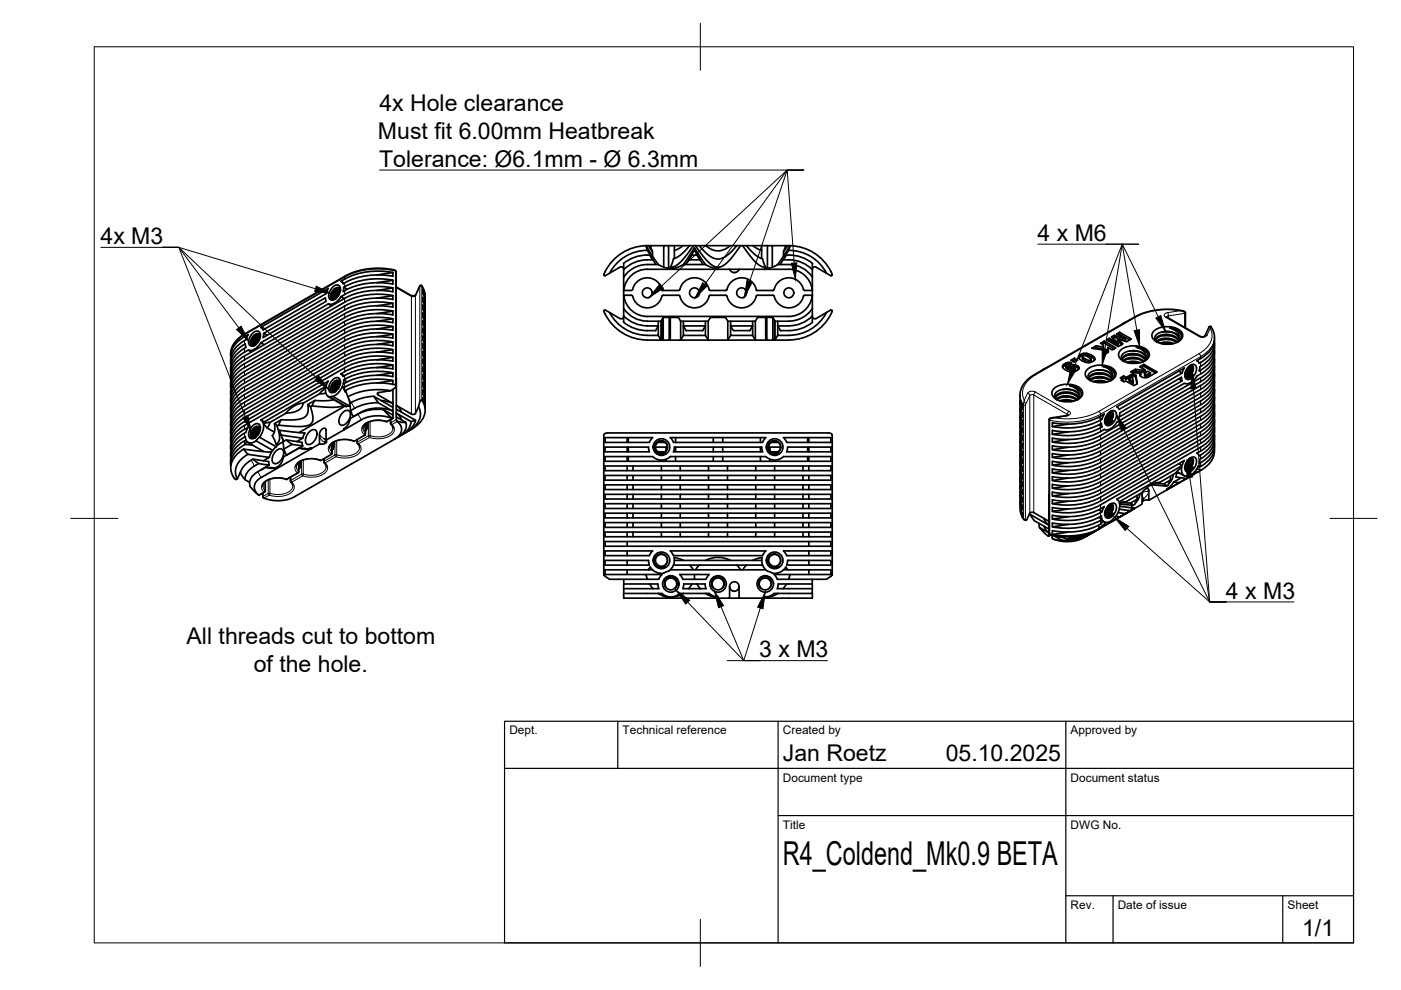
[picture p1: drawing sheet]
<svg xmlns="http://www.w3.org/2000/svg" width="297mm" height="210mm" viewBox="0 0 297 210" stroke-linecap="round" stroke-linejoin="round" font-family="sans-serif">
<defs><g id="words">
<text font-size="7" x="166" y="183.4">R4_Coldend_Mk0.9 BETA</text>
<g font-size="4.9">
<text x="80.4" y="23.5">4x Hole clearance</text>
<text x="80.1" y="29.4">Must fit 6.00mm Heatbreak</text>
<text x="80.4" y="35.3">Tolerance: Ø6.1mm - Ø 6.3mm</text>
<text x="21.3" y="51.7">4x M3</text>
<text x="220" y="51.1">4 x M6</text>
<text x="259.9" y="126.9">4 x M3</text>
<text x="39.6" y="136.5">All threads cut to bottom</text>
<text x="53.8" y="142.4">of the hole.</text>
<text x="161" y="139.4">3 x M3</text>
<text x="166" y="161.4">Jan Roetz</text>
<text x="200.5" y="161.4">05.10.2025</text>
<text x="276.1" y="198.6">1/1</text>
</g>
<g font-size="2.5">
<text x="108" y="155.7">Dept.</text>
<text x="132" y="155.7">Technical reference</text>
<text x="166" y="155.7">Created by</text>
<text x="227" y="155.7">Approved by</text>
<text x="166" y="165.7">Document type</text>
<text x="227" y="165.7">Document status</text>
<text x="166" y="175.7">Title</text>
<text x="227" y="175.7">DWG No.</text>
<text x="227" y="192.7">Rev.</text>
<text x="237" y="192.7">Date of issue</text>
<text x="273" y="192.7">Sheet</text>
</g>
</g></defs>
<!-- layer: Visible -->
<g fill="none" stroke="#000" stroke-width=".36">
<path d="M72.3 59.7l.7 .3M79.9 59.9l3.4-.5v.8M79.9 58.3l3.4-.5v.8M83.3 59.4a15.6 15.6 0 0 0-10.4 1.5l.7 .4M83.3 57.8a15.5 15.5 0 0 0-11 1.8l.4 .6a15.2 15.2 0 0 1 10.6-1.6M131.5 56.6h.5l.2 .5M132.2 55.9v2.9M132.2 58.8v2.8M137 52.1a9.7 9.7 0 0 0-9 6.2l.3 .2 3.2-1.9M137 52.1a.94 .94 0 0 1 .9 .7l.4 .6v.9M137 52.1l.3 1M137 52.1l2.6 4"/>
<path d="M137.2 54.1h.6M137.2 54.1a8 8 0 0 0-5 1.7M137.5 52.1h.4M137.7 54.1l.8 1-1.2-2a9 9 0 0 0-8 4.8M139 56.1l-.5-1a7.5 7.5 0 0 0-6.3 2.1M139.6 56.1a4.6 4.6 0 0 0 5.3 0M139.6 56.1a9 9 0 0 0-5.2 .7 6 6 0 0 0-2.2 2M140.7 56.7v-4.6h1.1v4.8M140.7 52.1h-2.8l.4 1.3M141.8 52.1h4.4M142.1 56.7l.8-.2 1.3-.8 1.3-1.5 1.5-2.1h.4l1.5 2.1 1.5 1.6 .8 .6 .8 .3 1.1-.2 .9-.7 1.5-1.6 1.5-2.1h.5l1.4 2.1 1.4 1.5 1.2 .8 .8 .2M143 52.1v1"/>
<path d="M144.8 52.1l-.7 .5-1.1 .5v1.7M146 55.1l-.6 1M146 55.1h2.5M146.2 52.1l-1.3 1.5-1.2 .9a1.28 1.28 0 0 0-1.1 1.2l-.5 1.2M146.2 52.1h.8M146.7 54.1h1M146.7 54.1l-.7 1M147.2 53.1l-1.2 2M147.2 53.1h.1M147.2 53v.1M147.2 52.5l2.4 3.6h-4.7zM147.2 52.5v.5"/>
<path d="M147.2 53l.1 .1M147.3 53.1l1.2 2M147.4 52.1h.9M147.8 54.1l.7 1M148.3 52.1h7.9M148.3 52.1l2 2 .8 .5 .9 .3 1-.1 .9-.5 .9-.6 1.4-1.6M148.5 55.1l.6 1M149.6 56.1l1.3 .6 1.3 .2v.2M149.6 52.1l1.2 .8 1.1 .3 1.6-.3 1.3-.8M152.2 57.1h-15a5.3 5.3 0 0 0-5 4.3M152.2 57.1h10M154.7 57.1a1.01 1.01 0 0 0 .9 .7"/>
<path d="M155.6 57.8h.1M156.2 52.1h.8M156.7 57.1a1.01 1.01 0 0 1-.9 .7M157.5 52.1h.8M158.3 52.1l1.3 1.5 1.2 .9a1.28 1.28 0 0 1 1.1 1.2l.4 1.2M158.3 52.1h3.2M159.6 52.1l.8 .5 1.1 .5M161.5 52.1h1.2M161.5 52.1v2.7M162.2 57.1h5a5 5 0 0 1 5 4.2M162.2 56.9v.2M163.7 56.7v-4.6h-1v4.8"/>
<path d="M163.7 52.1h3.3M164.9 56.1a9.1 9.1 0 0 1 5.2 .7 6 6 0 0 1 2.1 2M164.9 56.1l-1.3 .6-1.4 .2M165.4 56.1l.6-1a7.5 7.5 0 0 1 6.2 2.1M166.6 52.1l-.5 1.3M166.7 54.1h.5M167.2 53.1l-1.2 2 .7-1M167.2 54.1a8 8 0 0 1 5.1 1.7M167.2 53.1a9 9 0 0 1 8 4.8M167.5 52.1l-2.6 4M167.5 52.1l-.3 1M167.5 52.1a10 10 0 0 1 8.9 6"/>
<path d="M167.5 52.1a.95 .95 0 0 0-1 .7l-.4 .6v.9M172.2 55.9v5.7M173 56.6l3.1 1.9 .3-.2v-.2M173 56.6h-.5l-.2 .5M48.9 75.5l.1-1.1 .3-1.1 .7-1 1.3-1.1 22.1-12.8 2-.8 1.9-.5 2.4-.2 3.3 .2 .7 .2 .3 .2v24.4M48.9 76.3v.8M48.9 77.9v.9M48.9 79.6v.8M48.9 75.9a4.7 4.7 0 0 1 2.9-4.5l.8-.5-.5 1.1a5.4 5.4 0 0 0-3.2 4.3M51.8 73l.2-.1 .1 .8a5.4 5.4 0 0 0-3.2 4.2M51.8 73a4.8 4.8 0 0 0-2.9 4.5M51.8 77.9a4.8 4.8 0 0 0-2.9 4.5"/>
<path d="M53.3 74.6l-.7-.4a5.4 5.4 0 0 0-3.7 5M53.6 70.7a.92 .92 0 0 1 1.6 0 2.29 2.29 0 0 1-2 2.7 1.53 1.53 0 0 1 0-2.3zM53.6 73.1l.5 .1M53.6 73.1l-.1-.7 .3-.8 .7-.6h.6l-.7 .2-.6 .6-.2 .7 .1 .6M53.6 73.1h.6M54 71l-.6 .7-.3 1M54 71.6l-.3 .6M54.3 71.8l-.3 .5M54.7 72l-.3 .6M54.9 72.2l-.2 .4M55.1 71.6l-.6 .6-.2 .8M55.2 71.5l-.8 .7-.2 .9"/>
<path d="M55.2 71.2l-.6 .2-.5 .5-.3 .7 .1 .6M55.2 71.3l-.3-.5h-.5l-.6 .3-.4 .6-.3 .7 .1 .6 .3 .3 .5-.1M55.2 71.2l-.6 .3-.5 .6-.2 .6 .1 .5M55.3 72.7a2.42 2.42 0 0 1-2.7 1.5M55.3 69.4l.7 .4M69 63.2l-13.1 7.5 .7 .4M69 63.1l.1 .8-13.3 7.7 .1-.9M69.1 62.2l.5-1-14.3 8.2 .5 .5 13.3-7.6M70.3 64.8l-.7-.4-14.3 8.3 .7 .4M70.5 60.9a.92 .92 0 0 1 1.6 0 2.29 2.29 0 0 1-1.9 2.7 1.53 1.53 0 0 1 0-2.3zM70.6 63.3l.5 .1M70.6 63.3l-.2-.6 .3-.8 .6-.5 .7-.2-.7 .3-.5 .6-.3 .7 .2 .6"/>
<path d="M71 61.2l-.6 .8-.3 1M71 61.8l-.3 .6M71.3 62l-.3 .6M71.7 62.2l-.3 .6M71.9 62.4l-.3 .4M72.1 61.8l-.5 .5-.4 1M72.1 61.4l-.4 .1-.5 .5-.4 .7 .1 .7M72.2 61.7l-.9 .8-.2 .8h-.5M72.2 61.4l-.6 .3-.4 .5-.3 .6 .1 .6M72.2 61.5l-.3-.5h-.3l-.6 .2-.6 .6-.3 .8 .1 .7 .3 .2 .5-.1M72.3 62.9a2.42 2.42 0 0 1-2.7 1.5M72.3 79.3l.7 .4"/>
<path d="M73.1 69l-21.3 12.2a4.8 4.8 0 0 0-2.9 4.5M73.1 67.4l-21.3 12.2a4.8 4.8 0 0 0-2.9 4.4M73.1 64.9l-21.3 12.2a5 5 0 0 0-2.9 4.1M73.1 74.7l-21.3 12.2a5 5 0 0 0-2.9 4.1M73.1 76.4l-21.3 12.2a5 5 0 0 0-2.9 4M79.9 61.6l3.4-.5v.8M79.9 74.7l3.4-.6v.9M79.9 73l3.4-.5v.8M79.9 71.4l3.4-.5v.8M79.9 69.8l3.4-.6v.9M79.9 68.1l3.4-.5v.8M79.9 66.5l3.4-.5v.8"/>
<path d="M79.9 64.8l3.4-.5v.8M79.9 63.2l3.4-.5v.8M79.9 76.3l3.4-.5v.8M79.9 77.9l3.4-.5v.8M79.9 79.6l3.4-.5v.8M83.3 60.2a15.4 15.4 0 0 0-10.6 1.6l.2-.9M83.3 61a15.5 15.5 0 0 0-11 1.9l.7 .4M83.3 74.1a15.6 15.6 0 0 0-10.2 1.4l-21.3 12.2M83.3 72.5a15.6 15.6 0 0 0-10.2 1.4l-21.3 12.2a4.8 4.8 0 0 0-2.9 4.5M83.3 70.9a15.6 15.6 0 0 0-10.2 1.4l-21.3 12.2a4.7 4.7 0 0 0-2.9 4.5M83.3 69.2a15.6 15.6 0 0 0-10.2 1.4l-21.3 12.3a4.7 4.7 0 0 0-2.9 4.4M83.3 67.6a15.6 15.6 0 0 0-10.2 1.4"/>
<path d="M83.3 65.9a15.6 15.6 0 0 0-10.2 1.4M83.3 64.3a15.6 15.6 0 0 0-10.2 1.4l-21.3 12.2M83.3 62.7a15.6 15.6 0 0 0-10.2 1.4l-21.3 12.2a4.8 4.8 0 0 0-2.9 4.5M83.3 75.8a15.6 15.6 0 0 0-10.2 1.4l-21.3 12.2M83.3 76.6a15.4 15.4 0 0 0-10.2 1.4l-21.3 12.2a5 5 0 0 0-2.9 4.1M83.3 61.9a15.6 15.6 0 0 0-10.2 1.4l-21.3 12.2a5 5 0 0 0-2.9 4M83.3 63.5a15.6 15.6 0 0 0-10.2 1.4M83.3 65.1a15.4 15.4 0 0 0-10.2 1.4l-21.3 12.3a5 5 0 0 0-2.9 4M83.3 66.8a15.6 15.6 0 0 0-10.2 1.4l-21.3 12.2M83.3 68.4a15.6 15.6 0 0 0-10.2 1.4l-21.3 12.2M83.3 70a15.4 15.4 0 0 0-10.2 1.5l-21.3 12.2a5 5 0 0 0-2.9 4M83.3 71.7a15.6 15.6 0 0 0-10.2 1.4l-21.3 12.2a5 5 0 0 0-2.9 4.1"/>
<path d="M83.3 73.3a15.6 15.6 0 0 0-10.2 1.4M83.3 74.9a15.6 15.6 0 0 0-10.2 1.4M83.3 77.4a15.5 15.5 0 0 0-11 1.9l.5 .5a15.1 15.1 0 0 1 10.5-1.6M83.3 79a15.6 15.6 0 0 0-10.2 1.4M83.3 79.9a15.4 15.4 0 0 0-10.6 1.5l.2-.8M84 60.8l3.1 1.8 .6 .1 .4-.1 .9-2 .3-.1 .7 1.2 .1 1.6M89.6 72.1l.5 1v1.6M89.6 68.8l.5 1.1v1.5M89.6 64.7l.5 1.3v.9M89.6 79.4l.5 1.3v1M89.6 77.8l.5 1.3v.9M89.6 76.1l.5 1.4v.9"/>
<path d="M89.6 68l.5 1.3v.9M89.6 66.3l.5 1.3v.9M89.6 79.4v.8l.5 1.5v1.2M89.6 77.8v.8l.5 1.4v1.3M89.6 76.2v.8l.5 1v.8M89.6 72.1v-.9l.5 1.4v.9M89.6 66.4v.7l.5 1.5v1.2M89.6 64.7v.8l.5 1.1v.7M89.6 68v.8M90.1 65.3v-.9l-.5-1.3v.8l.5 1.4v1.2M90.1 63.7v-.9l-.5-1.4v.8l.5 1.1v.8M90.1 76.7v-.9l-.5-1.3v.8l.5 1.5v1.2"/>
<path d="M90.1 75.1v-.9l-.5-1.3v.8l.5 1.1v.7M90.1 71.8v-.9l-.5-1.3v.8l.5 1.5v1.2M90.1 64.1v.8M90.1 67.3v.8M90.1 75.5v.8M90.1 78.8v.8M129.3 66.3a9 9 0 0 0 7.9 4.8M131.5 67.6l-3.2-1.9-.3 .2a9.9 9.9 0 0 0 9.2 6.2h2.9l-.5-1M132.2 67v1.3a7.3 7.3 0 0 0 5 1.8h1.8l.6-1v2h-2.4M132.2 62.6v4.4M132.2 62.8l.1 .1M132.2 62.6h1.8a3.2 3.2 0 0 0 3.1 2.7 3.2 3.2 0 0 0 3.2-2.5"/>
<path d="M132.2 61.6v1M132.2 67.1l-.2 .4h-.5M132.2 65.4a6 6 0 0 0 5 2.7h2.9M132.2 67a7 7 0 0 0 5 2.1M139.6 68.1v1h-2.4M140.1 68.1l.5-.8h3.2l.5 .8M140.1 68.1v4h.2M140.4 61.6a3.2 3.2 0 0 0-3.2-2.7 3.2 3.2 0 0 0-3.2 2.6l-1.8 .1M140.6 67.3v4.8h-.3v-4.2M140.6 61.3l-.2 .3M141.9 67.3v4.8h-1.3M142.1 67.3v4.8"/>
<path d="M144.1 61.4a3.2 3.2 0 0 1 3.1-2.5 3.2 3.2 0 0 1 3.1 2.5M144.2 62.8l-.4-.2h-3.2l-.3 .2M144.2 61.4l-.3 .2h-3.5M144.3 68.1v4h-2.4M144.3 68.1h5.9M144.9 68.1v3h4.7M144.9 71.1l-.6 1h5.9M144.9 69.1h4.7l-.6 1h-3.5zM149.6 68.1v3M149.6 71.1l.6 1M150.2 68.1l.4-.8h3.2l.5 .8M150.2 68.1v4"/>
<path d="M150.3 61.4l.2 .2h3.3M153.8 61.6h.1M153.8 62.6h-3.4a3.2 3.2 0 0 1-3 2.7 3.2 3.2 0 0 1-3.3-2.5M153.8 62.6h.2a3.3 3.3 0 0 0 3.2 2.7 3.3 3.3 0 0 0 3.2-2.7h3.7a3.3 3.3 0 0 0 3.1 2.7 3.3 3.3 0 0 0 3.2-2.7h1.8M154.1 61.4l-.3 .2M154.1 61.4a3.2 3.2 0 0 1 3.3-2.5 3.2 3.2 0 0 1 3 2.7M154.3 68.1v4h5.8v-4M154.3 68.1h5.8M154.9 69.1h4.7l-.6 1h-3.5zM154.9 68.1v3h4.7M154.9 71.1l-.6 1h-4.1M159.6 71.1l.5 1h2.2"/>
<path d="M159.6 68.1v3M160.1 68.1l.5-.8h3.3l.4 .8M162.3 67.3v4.8h.3M162.6 67.3v4.8h1.3v-4.8M164.1 61.4l-.2 .2h-3.5M164.1 61.4a3.2 3.2 0 0 1 3.3-2.5 3.2 3.2 0 0 1 3 2.6l1.8 .1M164.2 67.9v4.2h-.3M164.9 68.1v3h2.3M164.9 71.1l-.6 1h-.1M172.2 61.3v.1M172.2 62.9a5 5 0 0 1-5 4.2h-30a5 5 0 0 1-4.9-4.2M172.2 62.6v5.7"/>
<path d="M172.2 62.8v.1M172.2 61.6v1M172.2 67a7 7 0 0 1-5 2.1M172.2 65.4a6 6 0 0 1-5 2.7h-2.9M172.3 67.1l.2 .4h.5M172.3 68.3a8.9 8.9 0 0 1-6.8 1.8l-.6-1h2.3M175.2 66.3a9 9 0 0 1-8 4.8M176.4 66.1v-.3l-.3-.1-3.1 1.9M176.4 66a10 10 0 0 1-9.2 6.1h-2.9v-4M221.7 78.1l-.7 .4M225.7 77.1l-.3 .3-.1 .5 .3 .4 .9 .4 .6 .2 .7-.1 .8-.4 .1-.5v.3M225.7 77.5l-.4 .4"/>
<path d="M226 77.5v.5M226.3 76.9l.4-.1v.5h-.4zM226.3 76.9l-.6 .2v.4l.6-.2M226.5 78l-.5-.4v.4l.5 .4M226.5 77.7v.7v-.3M226.7 76.8l.5 .1-.5 .5h-.6l-.1 .2M226.7 77.3h.1M226.8 77.5l-.3 .2v.4l.3-.2M226.9 78.1l.2 .2M227.1 76.4l.7-.4 .7 .4-.7 .4zM227.5 78.4l-.4-.1v.4l.4 .1M227.6 77.3l-.8 .2v.4l.8-.2"/>
<path d="M227.8 76v.4l-.4 .2M227.8 76.4l.3 .2M227.9 78.3l-.4 .1v.4h.4M228 78.1l-.1 .7 .1-.2-.1-.6-.4-.2-.5 .1-.1 .6 .2 .2M228.4 77.5l-.8-.2v.4l.8 .2M228.7 77.9l-.3-.4v.4l.3 .3M229.1 75.2l-.4 .3a.8 .8 0 0 0 .7 1l.8 .3 .8 .1 .9-.4a.68 .68 0 0 0 .2-.8 .68 .68 0 0 0-.7-.4v.4l.7 .6M229.1 75.6l-.4 .3M229.5 75.6l.5-.2 1.1 .5 .3 .3-.2 .6 .2-.6M229.6 75.8l-.1-.2 .1 .6M229.7 74.9l-.6 .3v.4l.6-.3M230.3 74.9l.5 .1v.5l-.5-.2z"/>
<path d="M230.3 74.9h-.6v.4h.6M230.6 78.3a4.6 4.6 0 0 1 5.8 .4 1.6 1.6 0 0 1-1.3 2.2 4.5 4.5 0 0 1-4.8-1 1.22 1.22 0 0 1 .3-1.6zM230.8 76.4l-1.2-.6v.4l1.2 .6M230.8 75l.6 .3M230.8 75.5l.6 .2M231.2 76.4h-.4v.4h.4M232.4 73.3l-.9 .5 2.5 .4v1.1l1-.6-.1-1v1M232.4 79.3h1.4M232.4 73.7l-.3 .2M233.2 78.4l-1.5 .3-.8 .5-.2 .8 .5 .7M233.2 78.4l.9 .1 1 .5 .5 .5 .2 .5M233.2 78.4a2.62 2.62 0 0 1 2.6 1.3l.1 .3"/>
<path d="M233.8 78.5h-1.5M233.9 77.7l.9 .4 .7 .5 .4 .7v.7M233.9 77.7l1.4 .4 .9 .8M233.9 77.7l1.4 .4M234.1 72.3v.4l-.4 .3M234.1 72.3l-.8 .5 .6 .3 .1 .9-1.6-.3v-.4l1.6 .3M234.1 72.3l2.5 1.5-.8 .4-.9-.5M234.1 72.7l2.1 1.3M235.2 71.7l-.6 .4 2.5 1.4 1-.6-1.1-1.1v.4l.8 .9M235.2 72.1l-.3 .2M235.3 78.1l.7 .5 .3 .7-.1 .8-.7 .6M236.3 71.1l-.6 .3 1.4 1.4v.4l-1.9-1.1v-.4l1.9 1.1"/>
<path d="M236.3 71.5l-.3 .2M237.4 70.5v.4l-.3 .1M237.4 70.5l-.7 .3 1.9 1.1v.4l-2.3-.8v-.4l2.3 .8M237.4 70.5l2.5 1.4-1.1 .6-1.8-.7M237.4 70.9l2.1 1.2M237.6 74.2a4.6 4.6 0 0 1 5.9 .4 1.6 1.6 0 0 1-1.4 2.2 4.5 4.5 0 0 1-4.8-1 1.22 1.22 0 0 1 .3-1.6zM237.9 76.3l.3-.5 .5-.3 .9-.3h1l1.5 .5 .7 .6M238.2 79.7v.4l-.3 .2M238.2 79.7l-.6 .4 .5 .3v.4M238.2 79.7l.6 .3M238.3 76.6l.9-.5 1.1-.1 1.3 .2 .8 .5M238.6 68.3l-.6 .4"/>
<path d="M238.8 76.8l1.6-.2 1.4 .3M239.2 77l1.3-.2 .9 .2M239.5 75.2l1.4 .1M239.5 76.1h1.4M239.5 76.9h1.4M240.2 79.2l-1.4 .8v.4l1.4-.8M240.2 74.4l-1.2 .1-1 .6-.3 .8 .6 .7M240.2 74.4a2.57 2.57 0 0 1 2.7 1.2v.3l-.3-.7-.8-.5zM240.7 78.3l-1 .5 1.3 .3h.9v.4l-.2 .1M240.7 78.7l-.4 .2M240.8 79.6l-.6-.4v.4l.6 .4M240.9 74.4l-1.5 .1"/>
<path d="M240.9 73.6l1.2 .5 .7 .7 .2 .6-.1 .8a.37 .37 0 0 1-.3 .4 .37 .37 0 0 1-.5-.3l-1-.4-1.3-.1-1.1 .3-.6 .4M240.9 73.6l1.3 .4 1.1 .8M240.9 73.6l1.5 .4 .8 .8 .2 .4v.5l-.8 .9M241.9 79.1l-.2 .5M242.4 78.5l-1.7-.2v.4l1.7 .2M242.5 77.3l-.9 .5 1.2 .6-.1 .5 .1-.5M242.5 77.7l-.5 .2M242.7 79.2v.4M242.7 78.5h-.3v.4h.3M242.8 79.3l-.1-.1 .1 .5M242.8 76.2l-.4-.6-.6-.3-1.9-.3-1.4 .4-.4 .3-.2 .5M243.1 79.4l.8-.3v.4l-.6 .3h-.2z"/>
<path d="M243.1 79.4l-.3-.1v.4l.3 .1M243.9 79.1l-.6-.4-.6 .5M244.7 70.1a4.6 4.6 0 0 1 5.9 .4 1.6 1.6 0 0 1-1.4 2.2 4.5 4.5 0 0 1-4.8-1 1.22 1.22 0 0 1 .3-1.6zM245 79.1l-2.5-1.4v-.4l2.8 1.6-1.6 .9-.7 .3-1-.2-.3-.3v-.3M245.2 72.4l.7-.5 1.5-.2 1.5 .3 .7 .6M245.3 72.5l1-.5 1.3-.1 1.2 .3 .7 .4M245.9 72.8l1.6-.3 1.4 .3M246.3 72.9l1.3-.1 .9 .1M246.5 72h1.5M246.5 72.8h1.5M246.6 71.2h1.4M247.3 70.3a2.62 2.62 0 0 1 2.7 1.2v.4"/>
<path d="M247.3 67.2l7.2 4.1 .6 .1 .3-.1 1.1-2.1h.2l.3 .5 .4 1.2a4.7 4.7 0 0 1-2.8 5.1M248 70.4h-1.6M248 69.5l.9 .4 .8 .6 .3 .6v.8M248 69.5l1.5 .5 .8 .8M248 69.5l1.4 .4 .9 .8 .2 .4-.1 .6-.7 .8M249.9 78.7l.7 .4-13.3 7.7-.5-.5M249.9 72.2l-.7-.8-1.6-.5h-1.1l-.8 .3-.5 .4-.2 .5v.1l.2-.4 .6-.4 1.6-.3 1.4 .3 .5 .3 .6 .6M250 71.9l-.3-.7-.8-.6-1.1-.3h-1.1l-1.1 .3-.7 .6v.8l.5 .6M250 71.9l-.3 .6M250.6 79.1l.5-1.1-14.3 8.2M251.2 79.3l.7-.5 .4-.9a.36 .36 0 0 1 .2-.4 .36 .36 0 0 1 .5 .2v.7l-.3 .7-.8 .6h-.5M251.3 79.6l.4-.1 .6-.6 .3-.7v-.7l.2 .5-.3 .8-.6 .7-.6 .1"/>
<path d="M251.3 69.5v-3.3l-.2-.2-2.3-.4h-2.3l-2.5 .3-1.7 .5-1.5 .7-21.9 12.6-1.1 .8-.7 .8-.7 1.6a4.2 4.2 0 0 0 .4 3.1v.8M251.8 78l-.3 .6M251.9 77.9l-.5 .9M252 77.7l-.2 .7-.5 .6M252 77.7a.92 .92 0 0 1 1.6 0 2.29 2.29 0 0 1-1.9 2.8 1.53 1.53 0 0 1 0-2.4zM252.2 78.2l-.3 .6M252.4 77.5v.5l-.3 .7-.9 .7M252.6 78.4l-.4 .6M252.8 78.9l-.7 .8h-.7M252.9 79.5l-.8 .4-.7-.2M252.9 79.5l-.4 .4-.7 .3M252.9 79.5l-.5 .5-.4 .2-.5-.2-.3-.5 .2 .2"/>
<path d="M252.9 78.6l-.3 .6M253.8 76.5h.1M253.8 76.5l.5 .5 .3-.2M253.8 79.7a2.42 2.42 0 0 1-2.7 1.6M254.6 77.7l-.2 .1-.1 .9 .3-.2M254.6 79.3l-.8 .4M254.6 76l-.8 .5M257.5 72.3a4.8 4.8 0 0 1-2.9 4.5M257.5 74a4.8 4.8 0 0 1-2.9 4.5M257.5 75.6a4.8 4.8 0 0 1-2.9 4.5M257.5 77.3a4.8 4.8 0 0 1-2.9 4.4M257.5 78.9a4.8 4.8 0 0 1-2.9 4.5"/>
<path d="M257.5 72.8a4.8 4.8 0 0 1-2.9 4.9M257.5 74.4a4.8 4.8 0 0 1-2.9 4.9M257.5 79.3a4.8 4.8 0 0 1-2.9 4.9M257.5 78.5a5 5 0 0 1-2.9 4M257.5 76a4.8 4.8 0 0 1-2.9 4.9M257.5 77.7v.8M48.9 81.2v.8M48.9 82.8v.8M48.9 84.5v.8M48.9 86.1v.8M48.9 87.7v.9M48.9 89.4v.8"/>
<path d="M48.9 91v.8M48.9 92.6v.9M48.9 94.3v.8M48.9 95.9v.8M48.9 97.6v.8M51.7 95.2a4.4 4.4 0 0 0-2.6 5.1l.5 1M51.8 93.5l.4-.2-.2-.7a5.1 5.1 0 0 0-3.1 4.5M51.8 93.5a5 5 0 0 0-2.9 4M51.8 80.4a5 5 0 0 0-2.9 4.1M51.8 82a5 5 0 0 0-2.9 4.1M51.8 87.7a4.8 4.8 0 0 0-2.9 4.5M51.8 89.4a4.8 4.8 0 0 0-2.9 4.5"/>
<path d="M52.5 96.3l4.6 .7-1.3 .7M52.5 96.3a4.2 4.2 0 0 0-2.5 4.5l.3 .7M52.6 93.8l.9 .6M52.6 96.3l-1-1.1 6 .7-.5 1.1M52.6 90.6a5.3 5.3 0 0 0-3.7 4.9M52.6 90.6l-.5 1.1a5.4 5.4 0 0 0-3.2 4.2M53.6 90.3a.92 .92 0 0 1 1.6 0 2.29 2.29 0 0 1-2 2.7 1.53 1.53 0 0 1 0-2.3zM53.6 97.3l1.2 1M53.6 92.7l.2 .2 .3-.1M54 90.6l-.7 .9-.2 .9M54 91.2l-.3 .6M54.3 93.4a1.42 1.42 0 0 1-2 .1l-.3 .7"/>
<path d="M54.3 91.4l-.3 .6M54.7 91.6l-.3 .6M54.9 91.8l-.2 .4M55.1 90.7l-.6 .1-.7 .6-.2 .7 .1 .7M55.1 90.6h-.4l-.3 .1-.7 .6-.3 .9 .2 .5M55.1 91.2l-.6 .6-.2 .9M55.2 91.1l-.8 .7-.2 .9h-.6M55.2 90.8l-.5 .2-.6 .5-.3 .7 .1 .6M55.2 90.9l-.3-.4-.4-.1-.6 .2-.5 .7-.3 .7 .1 .7 .3 .2 .5-.1M55.2 90.9l-.5 .2-.5 .5-.3 .6 .1 .6M55.2 99.7l1.9-1.1-2.1-.3a4.1 4.1 0 0 0-3.1 3.4M55.3 89.1l.7 .3"/>
<path d="M55.9 89.9l.7 .8 1.6 .9M55.9 89.9l-.1 1.3-.8 1.5M55.9 95.8l-2.4-1.4-1.3-.2a4.9 4.9 0 0 0-3.3 4.6M56.3 99.1l1.3 .1M56.3 99.1a5.9 5.9 0 0 0-3.2 2.6l-.2 .9 .1 .5M57.1 98.6l-.1-.7-3.4-.5a4.1 4.1 0 0 0-2.6 3l.9 1.3 1 .6M57.2 89.6l-1.3 .2M57.6 99.1l.5 .1M58.2 89.8l.6 .5M58.5 95.6a.9 .9 0 0 1 1.6 0 2.27 2.27 0 0 1-1.9 2.7 1.51 1.51 0 0 1 0-2.3zM58.6 94.7l-3.6-2-.7 .7 3.5 2.1-.6 .4M58.6 94.7l-.8 .8"/>
<path d="M58.8 94.3l-.2 .4M59.2 91.2l5.4 .6-.4 1.1M59.2 91.2l.1 .3M59.2 91.2l.3 .9M59.5 92.1l.1 .2M59.5 92.1l.2 .2M59.6 92.3l4.6 .6-1.3 .7M59.6 92.3l.6 1.3M59.6 89l-.5 1.1M59.8 92.8l.3 .8M60.1 93.6l-1.3 .8M60.1 96.9a2.57 2.57 0 0 1-3.8 2.2"/>
<path d="M60.2 95.2l.5 1.3M60.6 87.6l-3.4 2-.6 1.1M60.7 93.3l1.2 .9M61.9 94.2l2.3 .3-4.1 2.4M61.9 94.2l-1.7 1M63.3 98v2.1l-2.5 1.6M63.4 98h.2M63.5 98l.2 .1M63.5 99.2l-.2 .3zM63.6 97.8l.2 .7-.5 1M63.7 98.9l-.4 .4M63.8 98.4l-.5 .3"/>
<path d="M63.8 98.1l-.5 .1M63.8 98.2l-.5 .1M63.8 98.5l-.5 .3M64 93.8l-3.3-.5-.7 .4 .2 1.5M64 93.8l.2 .7M64.3 85.5l-.4 .9-.8 .7-.9 .3-1.6 .2M64.3 85.5a5 5 0 0 0-3.7 2.1M65.3 85.7l.5 .5M65.6 91.5a.9 .9 0 0 1 1.6 0 2.27 2.27 0 0 1-1.9 2.7 1.51 1.51 0 0 1 0-2.3zM65.9 94.9a2.84 2.84 0 0 1-2.5 .1l1.8 .2M66.7 84.9l-.5 1.1M67.7 83.5l-3.4 2"/>
<path d="M68.6 97.3l.1 .7 .4 .5 .1 .5M68.7 93.1l.4 .1M69 82.3a1.51 1.51 0 0 0 .9 1.9M69.1 82.3l-1.4 1.2M69.1 83.4l-1.4 .1M69.1 93.3l.1 .5-.2 .2-.7 .2-.6-.1M69.2 91.3l-.3-.5a1.27 1.27 0 0 0-1.2 1.7v1.6l-1.7 1-.2-.2 .2 .2-10.6 6.1a2.11 2.11 0 0 0-1.5 1.8 2.11 2.11 0 0 0 1 2M69.6 84l3.5 2.1M69.6 80.8l-.5 1.1-13.3 7.7-.5-.6 14.3-8.2M69.9 84.2l3.5 2M70.4 95.9l-.1 .4-2.3 1.3-1.9-.3-2 .3-.9 .6-.4 .8M70.4 94v2.1"/>
<path d="M70.5 93.9l.2 .1M70.5 93.9l.3 .2h-.4M70.5 80.5a.92 .92 0 0 1 1.6 0 2.29 2.29 0 0 1-1.9 2.8 1.53 1.53 0 0 1 0-2.4zM70.6 84.1l3.5 2M70.6 84.1h-.7M70.6 95.1l-.2 .3M70.7 93.8l.1 .7-.4 .9M70.7 83l-.2-.6 .3-.7 .6-.6 .6-.3-.7 .2-.7 .8-.1 1 .2 .3 .4-.1M70.7 94.8l-.3 .4M70.8 84.7l-2 .3-2.1-.1-1.4 .9v1.6l-.3 .6-.4 .4-.7 .4-1 .2h-3.3l-1.4 .8 .1 1.3-.2 .7a.84 .84 0 0 0 0 1.3l.4 1.1 .3 .2M70.8 94.1l-.4 .1M70.8 94.4l-.4 .3"/>
<path d="M70.8 94.3l-.4 .3M71 80.8l-.7 1-.2 .8M71 81.4l-.3 .6M71.3 81.6l-.3 .6M71.7 81.8l-.3 .6M71.9 82l-.3 .4M72.1 81.4l-.6 .7-.3 .8M72.1 81l-.6 .3-.4 .5-.3 .7 .1 .5M72.2 81.3l-.9 .8-.2 .9-.5-.1M72.2 81.1l-.5 .2-.5 .5-.3 .8 .1 .4M72.2 81.1l-.3-.4-.4-.1-.7 .3-.4 .5-.3 .7 .1 .7 .3 .3h.5M72.6 81.9l-.8 1.4-1.2 .8"/>
<path d="M72.7 87.5a.9 .9 0 0 1 1.5 0 2.27 2.27 0 0 1-1.9 2.7 1.51 1.51 0 0 1 .1-2.3zM72.8 85.9l-.8 .3-1.4 .2-4.5-.3-.3 .1 .5 1.8v1.2l-.3 .6-.7 .4-1.4 .2-4.7-.3-.5 .2 .5 1.7 .1 1.1-.4 .7-.4 .4M72.9 90.9l.1 .2M72.9 82.2l-.3-.3 .6 1.2M73 91.1l-3.9 2.2v-2M73.1 80.4l-.2 .2 .7 .4M73.1 86.1l-9.7 5.6M73.2 86.1l.2 .1M73.7 84l.1 .1M74 84.7l.2 .8M74.2 86.1l-.8 .1M74.3 88.7a2.97 2.97 0 0 1-1.4 2.2"/>
<path d="M75.2 86.6l-.9 .5 .6 1.3 1.7-1M75.7 93.8l.5 1.1M75.7 93.2v.6M76.6 87.4a7.9 7.9 0 0 1 6.7-.2l-.1 1.5M77.4 91.8v.4l-2.3 1.3-1.4-.3h-.9l-1.8 .4-.9 .6-.2 .7M77.5 89.9v2.1M77.6 89.8l.2 .1M77.6 89.8l.3 .2-.4 .1M77.6 91.1l-.1 .3M77.7 91l-.2 .3M77.8 89.7l.1 .6-.3 .8M77.8 90.7l-.3 .4"/>
<path d="M77.9 90.2l-.4 .3M77.9 90.1l-.4 .1M77.9 90.3l-.4 .3M79.2 84l1 1.4M79.2 84l4.1 2.4v.8l-3.1-1.8M79.3 84a11 11 0 0 0-5.2 1.5l.2 1.6M79.9 81.2l3.4-.5v.8M80.1 83.7l3.2 1.8M80.2 85.4l-2.3 .2-1.5 .4-1.2 .6M80.8 84.9l1.1 .2 1.4 .4M81.3 86.8a9.8 9.8 0 0 0-7.1 1.9M81.9 89.4l-1.7-.3-1.6 .2-1.2 .6-.3 .5-.1 .4"/>
<path d="M82.8 89l.1 1M82.8 82.8a14.2 14.2 0 0 0-9.1 1.3l.6 1.3M82.9 90l.3 .3 .1 .5M83.1 88.7h.1M83.1 88.7a7.9 7.9 0 0 0-6.5 .3l-3.6 2.1M83.3 88.7l-1.4 .7M83.3 80.7a14.7 14.7 0 0 0-10.4 1.5l.3 .9 .2 .1M83.3 88l-2-1.1 1.9 1.8M83.3 85.5v.9M83.3 82.5v3M83.7 93.1l-21.2 12.2a8.4 8.4 0 0 1-6.7 .3M83.8 81.6l.2 .2-.1 .3-.9 .7-2.6 .4-.4 .2 .1 .3"/>
<path d="M83.9 81.6a16.1 16.1 0 0 0-10.6 1.2l.4 1.2M84 80.2v5.8l3.2 1.8 .5 .1 .4-.2 .6-1.5 .3-1.2 .4-.2 .2 .3M84 86.8v-.8l.8 .8 .3 .6M84 86.8h.1M84 87.6l.6 .5 .5 .9M84 86.8l4.1 2.3-1 .3-3.1-1.8zM84 87.6v.8M84.1 89.3l1 .2h.9M84.1 89.3h.1a2.09 2.09 0 0 1 .9 2.1 2.09 2.09 0 0 1-1.4 1.7l.7-.4M84.1 89.2l-.1-.8 2 1.1M85.8 91.9l-.7 .4M86 89.6a2.61 2.61 0 0 1-1.6 3.1"/>
<path d="M86.5 91.5l-.5 .3M87.1 89.4a3.8 3.8 0 0 1-2.6 3.2M88.1 89.1a4.3 4.3 0 0 1-2.3 2.7M88.7 86.2a3.5 3.5 0 0 1-1.4 4.7l-.8 .5M89.6 83.5l.5 1.1v1.6M89.6 85.1a4 4 0 0 1-1.5 5.4l-1.6 .9M89.6 85.1v-.8l.5 1.4v.9M89.6 83.5v-.8l.5 1.3v.9M90.1 83.3v-.9l-.5-1.3v.8l.5 1.4v1.2M128.3 96.8h10a2.76 2.76 0 0 0 3.8 0h20.2a2.77 2.77 0 0 0 3.8 0h10.1v1h-47.9zM128.3 98.8h47.9v1h-47.9zM133 92.8v1"/>
<path d="M133 94.8v1M133 96.8v1M133 98.8v1M133.2 92.8v1M133.2 94.8v1M133.2 96.8v1M134.2 98.8v1M137.7 95.8l-.2-1h-9.2v1h9.4M138.3 92.8h-10v1h9.4M138.4 92.8l-.7 1M139 94.8h2.5M139.3 95.6l.7 .6h.6l.5-.2"/>
<path d="M139.3 95.6l-.3-.5v-.7l.5-.6 .7-.3 .7 .3 .5 .6 .1 .6-.3 .6M139.4 93.8h1.6M139.4 95.8h1.6M140.2 98.8v1M141.1 96l-.7 .3M141.2 95.6l.3-.5v-.5l-.1-.5-.4-.4-.4-.2-.6-.1-.7 .3-.5 .9 .1 .8 .5 .7 1 .2M141.2 95.6a1.26 1.26 0 0 1-1.9 0M141.2 94.8v.8M141.2 97.4v.4M142.1 92.8h20.2M142.1 92.8l.7 1M142.8 93.8h18.9"/>
<path d="M143 94.8h18.5l.2 1h-18.9zM143.2 92.8v1M143.2 94.8v1M143.2 96.8v1M144.2 98.8v1M150.2 98.8v1M151.2 92.8v1M151.2 94.8v1M151.2 96.8v1M153.2 92.8v1M153.2 94.8v1M153.2 96.8v1"/>
<path d="M154.2 98.8v1M160.2 98.8v1M161.2 92.8v1M161.2 94.8v1M161.2 96.8v1M162.4 92.8l-.7 1M163 94.8h2.5M163.2 94.8v.8M163.2 97.4v.4M163.4 93.8h1.6M163.4 95.8h1.6M164.2 98.8v1"/>
<path d="M164.4 96.3l.7-.3-.8 .2-.9-.4-.4-.8 .2-1 .5-.3 .5-.2 .8 .3 .5 .9-.3 .9 .3-.6v-.4l-.2-.6-.3-.3-1-.3-.6 .2-.4 .4-.2 1 .2 .6 .3 .4 .5 .3h.6M165.2 95.6a1.26 1.26 0 0 1-1.9 0M166.1 92.8h10.1v1h-9.4M166.1 92.8l.7 1M167 94.8h9.2v1h-9.4zM170.2 98.8v1M171.2 92.8v1M171.2 94.8v1M171.2 96.8v1M171.5 92.8v1M171.5 94.8v1M171.5 96.8v1"/>
<path d="M171.5 98.8v1M216.3 85l.1 1.5 .4 1.1v.8l-.5-1.3v-.9M216.3 88.3l.1 1.5 .4 1.1M216.3 89.9l.1 1.5 .4 1.1v.8l-.5-1.3v-.9M216.3 91.5l.1 1.6 .4 1.1M216.3 93.2l.1 1.5 .4 1.1v.8l-.5-1.3v-.9M216.3 96.4l.1 1.6 .4 1.1v.8l-.5-1.4v-.9M216.3 99.7l.1 1.5 .4 1.1M216.3 86.6v.8M216.3 94.8v.8M216.3 98.1v.8M216.3 87.4l.2 1.1 .3 .7v.9l-.5-1.4v-.9"/>
<path d="M216.3 95.6l.2 1.1 .3 .7v.8M216.3 98.9l.2 1.1 .3 .7v.8l-.5-1.3v-.9M216.3 84.6l.1 1.3 .4 .9M216.3 89.5l.1 1.3 .4 .9v-.8M216.3 92.7l.1 1.4 .4 .9v-.8M216.3 96l.1 1.4 .4 .8M223.1 92.9v.8l3.4-.5M223.1 94.5v.8l3.4-.5M223.1 96.2v.8l3.4-.5M223.1 97.8v.8l3.4-.5M223.1 99.4v.9l3.4-.6M223.1 89.6v.8l3.4-.5"/>
<path d="M223.1 91.3v.8l3.4-.5M223.5 82.4a4.6 4.6 0 0 1 5.9 .3 1.6 1.6 0 0 1-1.4 2.2 4.5 4.5 0 0 1-4.8-1 1.22 1.22 0 0 1 .3-1.5zM223.8 84.4l.2-.4 .5-.4 1.7-.3 1.6 .4 .8 .8M224 84.6l.8-.5 1.3-.2 1.5 .3 .8 .6M224.1 84.7l.9-.4 1.3-.1 1.2 .2 .8 .5M224.7 85l1.6-.3 1.3 .4M225 85.1l1.4-.1 .8 .1M225.2 82.6h1.6M225.3 83.4h1.5M225.3 84.2h1.5M225.3 85h1.5M226.1 82.5l-1.3 .2-1 .6-.2 .8 .6 .7"/>
<path d="M226.1 82.5l1 .1 .8 .4 .6 .5 .3 .6M226.1 82.5a2.62 2.62 0 0 1 2.7 1.2v.4M226.4 88l-3.6 .6-.4 .3v24.3M226.8 81.8l.9 .3 .8 .7 .3 .7v.6M226.8 81.8l1.5 .5 .8 .7M226.8 81.7l1.5 .4M228.2 82.1l.8 .6 .3 .7-.2 .7-.6 .6 .3-.6M228.7 84.4l-.4-.6-.8-.4-1.8-.3-1.4 .5-.4 .4-.1 .4M230.8 80.3l.4-.5 .5-.3 1.7-.2 1.4 .3 .9 .8M231 80.6l.8-.5 1.6-.2 1.2 .2 .9 .6M231.2 80.7l1-.5 1.3-.1 1.2 .3 .6 .4M231.8 80.9l1.7-.2 1.2 .3"/>
<path d="M232.1 81l1.1-.1 1.1 .2M232.4 80.1l1.4 .1M232.4 81h1.4M232.9 88.5l.8 .4-.4 .2M232.9 90.1l.8 .4-.4 .2M233.3 88.2l.8-.4-.4 1.1M233.4 89.9a15.6 15.6 0 0 1-10.3 1.4M233.4 89a15.6 15.6 0 0 1-10.3 1.4M233.4 90.7a15.6 15.6 0 0 1-10.3 1.4M233.4 91.5a15.6 15.6 0 0 1-10.3 1.4M233.4 88.2a15.6 15.6 0 0 1-10.3 1.4M233.4 99.7a15.6 15.6 0 0 1-10.3 1.4"/>
<path d="M233.4 98a15.6 15.6 0 0 1-10.3 1.4M233.4 96.4a15.6 15.6 0 0 1-10.3 1.4M233.4 94.8a15.6 15.6 0 0 1-10.3 1.4M233.4 93.1a15.6 15.6 0 0 1-10.3 1.4M233.4 92.3a15.6 15.6 0 0 1-10.3 1.4M233.4 94a15.6 15.6 0 0 1-10.3 1.4M233.4 95.6a15.6 15.6 0 0 1-10.3 1.4M233.4 97.2a15.6 15.6 0 0 1-10.3 1.4M233.4 98.9a15.6 15.6 0 0 1-10.3 1.4M233.5 89.8l-.2 .1M233.5 89.8l.2 .7M234.2 89.2l.1 .5 .4 .2 .7-.1"/>
<path d="M234.2 89.2l.2 .3M234.3 89.4l.5-.2 .6-.6 .3-.8-.1-.5 .2 .5-.3 .8-.6 .7-.6 .1M234.4 89.5l.7 .2 .8-.5-.4 .5-.7 .2M234.9 87.8l-.4 .6M234.9 87.7l-.5 .9M235.1 87.5l-.3 .7-.5 .6M235.1 87.5a.92 .92 0 0 1 1.6 0 2.29 2.29 0 0 1-2 2.7 1.53 1.53 0 0 1 0-2.3zM235.2 88l-.3 .6M235.4 87.3v.5l-.3 .8-.9 .6M235.6 88.2l-.4 .6M235.8 80.3l-.5-.6-.6-.3-1.7-.4-1.6 .4-.4 .4-.2 .5M235.8 88.7l.3-1-.2-.3-.3-.2a.3 .3 0 0 0-.3 .2 .3 .3 0 0 0 0 .3l-.4 .9-.7 .5"/>
<path d="M235.8 88.7l-.6 .7-.4 .1h-.4M235.8 88.7l-.7 .8h-.7M235.9 80l-.4 .7M236 89.2l-.6 .5M236 88.4l-.4 .6M236.8 86.2v.1M236.8 89.5a2.42 2.42 0 0 1-2.7 1.5l-.8 .5M238.1 80.4l-.4 .2 .6 .4 .4-.2 1.7 1 .7-.4-.3-1.8 .2 1.8M238.2 80.1l.6 .3M239.4 80.4l.7-.5 .2 1.4-.9-.5v-.4l.9 .5M249.9 80.3l.7 .4-13.3 7.7 .1-.9 13.1-7.5 .1 .7M249.9 98.3l.7 .4-13.3 7.7-.5-.5"/>
<path d="M250.6 98.7l.5-1.1-14.3 8.3M251.1 81.3l-14.3 8.2M251.2 99.1l.2 .3M251.8 97.7l-.3 .5M251.9 97.5l-.5 .9M252 97.4l-.2 .6-.5 .6M252 97.3a.92 .92 0 0 1 1.6 .1 2.29 2.29 0 0 1-1.9 2.7 1.53 1.53 0 0 1 0-2.4zM252.2 97.9l-.3 .5M252.4 97.1v.5l-.3 .8-.9 .6M252.5 97.1l.3 .5-.3 .8-.6 .7-.6 .1 .7-.3 .4-.5 .3-.8zM252.6 98.1l-.4 .5M252.8 98.6l.2-1.1-.2-.3-.2-.1a.29 .29 0 0 0-.3 .1 .29 .29 0 0 0 0 .4l-.4 .8-.7 .5"/>
<path d="M252.8 98.6l-.7 .7-.7 .1M252.8 98.6l-.7 .7h-.7M252.9 99.1l-.8 .5-.7-.2M252.9 99.1l-.4 .4-.7 .3M252.9 99.1l-.5 .5-.4 .2-.5-.1-.3-.6M252.9 98.2l-.3 .6M253.7 99.5l1 .1M253.8 96.1h.1M253.8 96.1l.5 .5 .3-.2M254.4 99l-.3-.3a3.1 3.1 0 0 1-2.7 2.3M254.6 98.9l-.6 .1M254.6 97.3l-.2 .1-.1 .9 .3-.2"/>
<path d="M254.6 92.4l-21.3 12.2M254.6 90.7l-21.3 12.2M254.6 89.1l-21.3 12.2M254.6 87.5l-21.3 12.2M254.6 85.8l-21.3 12.3M254.6 84.2l-21.3 12.2M254.6 82.6l-21.3 12.2M254.6 80.9l-21.3 12.2M254.6 94l-21.3 12.2M254.6 94.8l-21.3 12.2M254.6 80.1l-21.3 12.2M254.6 81.7l-21.3 12.3"/>
<path d="M254.6 83.4l-21.3 12.2M254.6 85l-21.3 12.2M254.6 86.6l-21.3 12.3M254.6 88.3l-21.3 12.2M254.6 89.9l-21.3 12.2M254.6 91.6l-21.3 12.2M254.6 93.2l-21.3 12.2M254.6 95.6l-.8 .5M254.7 99.6l-.9 .6M257.5 90.3a4.8 4.8 0 0 1-2.9 4.5M257.5 80.5a4.8 4.8 0 0 1-2.9 4.5M257.5 82.2a4.8 4.8 0 0 1-2.9 4.5"/>
<path d="M257.5 83.8a4.8 4.8 0 0 1-2.9 4.5M257.5 85.4a4.8 4.8 0 0 1-2.9 4.5M257.5 87.1a4.8 4.8 0 0 1-2.9 4.4M257.5 88.7a4.8 4.8 0 0 1-2.9 4.5M257.5 92a4.8 4.8 0 0 1-2.9 4.5M257.5 93.6a4.8 4.8 0 0 1-2.9 4.5M257.5 95.2a4.7 4.7 0 0 1-2.8 4.4M257.5 87.5a4.8 4.8 0 0 1-2.9 4.9M257.5 85.8a4.8 4.8 0 0 1-2.9 4.9M257.5 84.2a4.8 4.8 0 0 1-2.9 4.9M257.5 82.6a4.8 4.8 0 0 1-2.9 4.9M257.5 80.9a4.8 4.8 0 0 1-2.9 4.9"/>
<path d="M257.5 89.9a5 5 0 0 1-2.9 4.1M257.5 90.8a4.8 4.8 0 0 1-2.9 4.8M257.5 93.2a5 5 0 0 1-2.9 4.1M257.5 94a4.8 4.8 0 0 1-2.9 4.9M257.5 89.1v.8M257.5 92.4v.8M51 100.1l-.7 1.5-.3 .1-.4-.4M53 103.2l1.9 1.8M55.5 104.7l.2 .1M55.7 104.6v.7M55.7 105.3l.1 .2M56.1 104.3l-1.2 .7"/>
<path d="M56.2 102.1l.1 2-.2 .2M60.7 101.6l.1 .1M60.8 101.7l-1.6-.4-1.6 .2-1.4 .6-.4 .5-.1 .4M61.6 101.2l.1 1M61.7 102.2l.4 .8M128.3 112.8h47.9v1h-47.9zM128.3 110.8h47.9v1h-47.9zM128.3 108.8h47.9v1h-47.9zM128.3 106.8h47.9v1h-47.9zM128.3 104.8h47.9v1h-47.9zM128.3 102.8h47.9v1h-47.9zM128.3 100.8h47.9v1h-47.9z"/>
<path d="M128.3 114.8h47.9v1h-47.9zM133 100.8v1M133 102.8v1M133 104.8v1M133 106.8v1M133 108.8v1M133 110.8v1M133 112.8v1M133 114.8v1M133 116.8v1M133 118.8v1M134.2 100.8v1"/>
<path d="M134.2 102.8v1M134.2 104.8v1M134.2 106.8v1M134.2 108.8v1M134.2 110.8v1M134.2 112.8v1M137.7 117.8h-9.4v-1h10l-.6 1M137.7 119.8l-.2-1h-9.2v1h9.4M139.3 119.6l.4 .5 .5 .1 .9-.1M140.2 100.8v1M140.2 102.8v1M140.2 104.8v1"/>
<path d="M140.2 106.8v1M140.2 108.8v1M140.2 110.8v1M140.2 112.8v1M141.2 119.6l.3-.7v-.4l-.3-.6-.4-.3-.6-.2-.9 .3-.5 .9 .1 .9 .7 .7 .8 .1M141.2 119.6l.3-.7-.2-.8-.6-.5h-.6l-.7 .3-.4 .5v.6l.3 .6M141.2 119.6a1.26 1.26 0 0 1-1.9 0M142.1 116.8h20.2l-.6 1h-18.9zM142.8 119.8h18.9M143 118.8h18.5M144.2 100.8v1M144.2 102.8v1"/>
<path d="M144.2 104.8v1M144.2 106.8v1M144.2 108.8v1M144.2 110.8v1M144.2 112.8v1M144.8 118.8l-1.9-.6a2.59 2.59 0 0 1-1.9 3.2 2.47 2.47 0 0 1-3.1-1.2M146.2 119.8l.8 1M148.3 119.8l-.8 1M150.2 100.8v1M150.2 102.8v1M150.2 104.8v1M150.2 106.8v1"/>
<path d="M150.2 108.8v1M150.2 110.8v1M150.2 112.8v1M154.2 100.8v1M154.2 102.8v1M154.2 104.8v1M154.2 106.8v1M154.2 108.8v1M154.2 110.8v1M154.2 112.8v1M154.8 118.8a5.6 5.6 0 0 0-5.2 0M156.2 119.8l.8 1"/>
<path d="M158.3 119.8l-.8 1M159.6 118.8l2-.6a2.59 2.59 0 0 0 1.9 3.2 2.47 2.47 0 0 0 3.1-1.2l.4 .6M160.2 100.8v1M160.2 102.8v1M160.2 104.8v1M160.2 106.8v1M160.2 108.8v1M160.2 110.8v1M160.2 112.8v1M163.1 117.9l.4-.3 .6-.2 .7 .2 .4 .3 .3 .9-.3 .8 .2-.4 .1-.6-.3-.5-.5-.5h-.6l-.6 .2-.5 .8v.6l.7 .9 .7 .2 .7-.2-1 .2-.5-.1-.5-.4-.3-.5v-.6zM164.2 100.8v1M164.2 102.8v1"/>
<path d="M164.2 104.8v1M164.2 106.8v1M164.2 108.8v1M164.2 110.8v1M164.2 112.8v1M165.2 119.6a1.26 1.26 0 0 1-1.9 0M166.1 116.8h10.1v1h-9.4zM166.8 119.8l.2-1h9.2v1h-9.4M170.2 100.8v1M170.2 102.8v1M170.2 104.8v1M170.2 106.8v1"/>
<path d="M170.2 108.8v1M170.2 110.8v1M170.2 112.8v1M171.5 100.8v1M171.5 102.8v1M171.5 104.8v1M171.5 106.8v1M171.5 108.8v1M171.5 110.8v1M171.5 112.8v1M171.5 114.8v1M171.5 116.8v1"/>
<path d="M171.5 118.8v1M216.3 106.2l.1 1.6 .4 1.1v.8M216.3 104.6l.1 1.6 .4 1v.8M216.3 103l.1 1.5 .4 1.1M216.3 101.3l.1 1.6 .4 1.1v.8l-.5-1.3v-1M216.3 105.8l.1 1.4 .4 .9M216.3 104.2l.1 1.3 .4 .9v-.8M216.3 100.9l.1 1.4 .4 .8v-.8M216.3 107.5l.1 1.3 .6 1.2M217 110l.4 .3h.3l.7-1.5 .5-.2 3.5 1.9M218.3 109l1 1.4 3.1 1.8M218.3 109l4.1 2.4"/>
<path d="M218.4 108.8l-.1 .2M220.3 110.9l.1 .9M221.3 111.5l.3 .6 .8 .9M221.3 109.9l.3 .6 .8 .8M222.4 110.5v3.1M222.4 113l-2-1.2 1.9 1.9M222.4 104.8v5.7M222.8 113.4l-.5 .3 .1-.2M223.1 113.5l.1 .7M223.1 112.5v.8l3.4-.5M223.1 110.9v.8l3.4-.5M223.1 109.3v.8l3.4-.5"/>
<path d="M223.1 107.6v.8l3.4-.5M223.1 101.1v.8l3.4-.5M223.1 102.7v.8l3.4-.5M223.1 104.3v.9l3.4-.6M223.1 106v.8l3.4-.5M223.5 113.6l1.6 .9h-1l-.9-.3M224 113.7l1.6 .3M225.3 113.8l.9 .6 .9-.3-.3-.2M230.5 113.6a9.2 9.2 0 0 1-5.4 .9M231.9 112.8l-2.5 .9-2.2 .4M232.2 112.6h.1M232.3 112.5l-.4 .3"/>
<path d="M232.3 112.5a10.1 10.1 0 0 1-6.1 1.9M232.7 112.3a14.1 14.1 0 0 1-9.1 1.3M232.7 112.3l-.1 .1M232.7 112.3h.1M232.9 111.4l.3 .6M232.9 108.1l.8 .4-.4 .2M232.9 109.7l.8 .4-.4 .2M233.2 112l-.5 .3M233.2 112.1a16.7 16.7 0 0 1-10.8 1.1l1.2 .4M233.3 107.9l.8-.5-.4 1.1M233.4 104.6a15.6 15.6 0 0 1-10.3 1.4M233.4 103a15.6 15.6 0 0 1-10.3 1.3"/>
<path d="M233.4 101.3a15.6 15.6 0 0 1-10.3 1.4M233.4 106.2a15.6 15.6 0 0 1-10.3 1.4M233.4 107a15.6 15.6 0 0 1-10.3 1.4M233.4 107.9a15.6 15.6 0 0 1-10.3 1.4M233.4 108.7a15.6 15.6 0 0 1-10.3 1.4M233.4 109.5a15.6 15.6 0 0 1-10.3 1.4M233.4 110.3a15.6 15.6 0 0 1-10.3 1.4M233.4 111.1a15.6 15.6 0 0 1-10.3 1.4M233.4 100.5a15.6 15.6 0 0 1-10.3 1.4M233.4 102.1a15.6 15.6 0 0 1-10.3 1.4M233.4 103.8a15.6 15.6 0 0 1-10.3 1.4M233.4 105.4a15.6 15.6 0 0 1-10.3 1.4"/>
<path d="M233.5 109.4l-.2 .1M233.5 111l-.2 .1M233.5 109.4l.2 .7M233.8 110.5l.3 .2M233.8 110.4l-.3 .6M233.9 110.5l-.3 .2M234.2 108.9l.2 .4 .3 .2 .7-.1M234.4 109.1l.7 .2 .8-.4-.4 .4-.7 .3M234.4 110.8l-.6 .6-.7 .5M234.9 107.4l-.4 .6M234.9 107.3l-.5 .9M235.1 107.1l-.3 .7-.5 .6"/>
<path d="M235.1 107.1a.92 .92 0 0 1 1.6 0 2.29 2.29 0 0 1-2 2.8 1.53 1.53 0 0 1 0-2.4zM235.2 107.6l-.3 .6M235.4 106.9l-.1 .9-.8 .9a.24 .24 0 0 0-.3 .1 .24 .24 0 0 0 .2 .3M235.5 106.9l.2 .5-.3 .9-.6 .5-.5 .2M235.5 106.9l.3 .5-.3 .8-.6 .7-.6 .1M235.6 107.8l-.4 .6M235.6 110.4h.3l-3.7 2.2M235.8 108.3l.3-1-.2-.4h-.3a.3 .3 0 0 0-.3 .1 .3 .3 0 0 0 0 .4l-.4 .8-.7 .5M235.8 108.3l-.6 .7-.4 .2-.4-.1M235.8 108.3l-.7 .8h-.7M235.8 110.3a1.42 1.42 0 0 1-2 .1M236 108.8l-.6 .6"/>
<path d="M236 108l-.4 .6M236.5 109.5l-.7 .8M236.8 105.9h.1M237.3 107.9l2.4 .4M237.4 106.7l-.1 1.4-.7 1.4M238.6 108.9l-1.2 .7M238.7 106.4h-.6M238.7 106.4l-1.3 .3M239.2 108.2l.2 .3M239.4 108.5l-2 1.1-.8-.1M239.4 108.5l-.8 .4-1.6-.2M239.7 106.6l.6 .5"/>
<path d="M239.8 108.2l-.1 .1M239.9 107.1l.2 .6-2.7-.3M240.1 107.7l-.3 .5M240.4 107.9l-10.6 6.1a8.4 8.4 0 0 1-6.6 .2M240.4 107.7l.1 .1-.1 .1M240.4 107.7l-.4 .2M240.5 107.8l-1.3 .8M241 105.1l.1 .7-1.4 .9-2.1-.1M241.1 105.8l-.3 .6a.7 .7 0 0 1-.8 .7l-2.6-.2M241.7 104.7l-.4 1.2-.6 .8M242.1 104.5l-3.4 1.9M242.1 104.9v2l-1.7 1"/>
<path d="M242.4 104.1l-.2 .8M242.9 103.6h.5l.2 .5M243.6 106.1h-.9l-.5 .3M245.8 102.3a5 5 0 0 0-3.7 2.1M246.8 102.6l.5 .5M247.4 103.6v.2l-3.8 2.3v-2M248.1 101l.1 .7-1.4 .9-2.2-.1M248.2 101.7l-.3 .6a.73 .73 0 0 1-.8 .8l-3-.3M248.7 100.6l-.3 1.3-.6 .7M248.8 102.2l-.7 1-.6 .4M249.2 100.4l-3.4 1.9-.6 .1M249.2 100.3l1.3-1.2a1.51 1.51 0 0 0 .9 1.9"/>
<path d="M249.4 100.2l.7 .2M249.4 100.2l-.1 .9 2.3 .4 .8-.5M249.5 100l1.6 .9M249.7 100.1l-.3 .1M250.1 102.3l-2.5 1.5M250.4 101.3l-1.6 .9 1.3 .1M251 101.8h.1M251.7 101.4l-4.3 2.4v-.2M251.8 101.4l-.8 .4M251.9 101.3l-.2 .1M252.5 100.9h-.1M252.8 100.8l-1.2 .7"/>
<path d="M253.2 100.6l-.4 .2-.3-.1M253.2 100.5l-.7 .5M253.3 100.1h.6M253.8 100.1l-.6 .4M254 100l-.1 .1M128 121.8v-29.6l.2-.2 .5-.2h47l.6 .2 .1 .2v29.6M132.2 125.8l.1 1h19.9M132.2 125.8h7.4M132.2 122.8v1M132.2 124.8v1M133 120.8v1M137 121.8h3.3l-.6 1h-9.5a2.06 2.06 0 0 1-1.7-.5l-.5-.5h9l.3 1"/>
<path d="M137.7 123.8l.8 1M137.9 120.2l-.4 .6M138.3 120.8h-10v1M139.5 123.8h-7.3v1M139.5 123.8l.2 1h-7.5M139.6 125.8a4.6 4.6 0 0 0 5.3 0M139.6 125.8h.6a3.1 3.1 0 0 0 4.1 0h5.3M141.1 120.1l-.7 .2M141.2 122.7l.9-.4h.6l.4 .3 .3 .5 .2 .5-.1 .5-.3 .5 .3-.7-.1-.5-.3-.5-.6-.3h-.7l-.7 .6-.1 .8 .2 .6-.4-.9 .1-.5zM142.1 120.8h20.2M143.2 124.6a1.26 1.26 0 0 1-1.9 0M144.8 122.8h2.4"/>
<path d="M144.8 124.8h1.2M146 124.8h2.5M146.7 123.8l-.7 1M147.2 122.8h.1M147.2 122.7v.1M147.2 121.8v.9M147.2 122.7l.1 .1M147.8 123.8l.7 1M149.5 123.8h-4.5l-.2 1M149.5 123.8l.2 1h-1.2M149.6 125.8h.7M149.6 125.8l1.3 .6 1.3 .3"/>
<path d="M150.3 121.8h-6.2l.7 1M150.4 121.8l-.7 1h-2.4M150.4 125.8l.6 .5 1.2 .3v.2M151.8 122.3l-.6 .5-.3 .5v.7l.2 .5 .2 .1-.3-.7 .2-.9 .6-.4h.6l.7 .3 .3 .6 .1 .6-.3 .5 .3-.5 .1-.6-.4-.8-.6-.4M151.8 122.3h.8M153.2 124.6a1.26 1.26 0 0 1-1.9 0M154.7 124.4a1.01 1.01 0 0 1 1-1 1.01 1.01 0 0 1 1 1M154.7 124.4v2.4h-2.5M154.7 124.4l.4 .8 .6 .2 .6-.3 .4-.7M154.7 126.8h2M156.7 124.4v2.4h5.5M161.2 122.7l.9-.4h.6l.4 .3 .4 .5 .1 .5-.1 .6-.3 .4 .3-.5-.1-.7-.3-.5-.6-.3h-.7l-.7 .6-.1 .8 .2 .6-.4-.9z"/>
<path d="M162.2 126.6v.2M163.2 124.6a1.26 1.26 0 0 1-1.9 0M164.1 121.8h12.1M164.1 125.8h.8M164.1 125.8l-1.1 .7-.8 .1M164.1 121.8l.7 1h2.4M164.9 125.8h7.3M164.9 125.8l-1.3 .7-1.4 .2M165 123.8h7.2v1h-7.4zM166.1 120.8h10.1v1l.2 .1-.5 .5a1.89 1.89 0 0 1-1.7 .4h-7M166.7 123.8l-.7 1M167.5 121.8l-.3 1"/>
<path d="M171.5 120.8v1M172.2 122.8v1M172.2 124.8v1M172.2 125.8v1h-10"/>
<circle cx="137.2" cy="62.1" r="1.05"/>
<circle cx="147.2" cy="62.1" r="1.05"/>
<circle cx="157.2" cy="62.1" r="1.05"/>
<circle cx="167.2" cy="62.1" r="1.05"/>
<circle cx="140.2" cy="94.8" r="1.77"/>
<circle cx="164.2" cy="94.8" r="1.77"/>
<circle cx="140.2" cy="118.8" r="1.77"/>
<circle cx="164.2" cy="118.8" r="1.77"/>
<circle cx="142.2" cy="123.8" r="1.75"/>
<circle cx="152.2" cy="123.8" r="1.75"/>
<circle cx="162.3" cy="123.8" r="1.75"/>
</g>
<!-- layer: Visible Narrow -->
<g fill="none" stroke="#000" stroke-width=".21">
<path d="M73.1 59.2v-.4l-21.3 12.2M73.2 58.5l-.1 .2M83.5 57.2l.3 .2v24.2M84 57.6a15.1 15.1 0 0 0-10.9 1.1M51.8 71v.4M51.8 72.2v.8M51.8 73.8v.9M51.8 75.5v.8M51.8 77.1v.8M51.8 78.8v.8M51.8 71a5 5 0 0 0-2.9 4.1M51.9 70.8l-.1 .2"/>
<path d="M73.1 60v.8M73.1 61.6v.9M73.1 63.3v.8M73.1 64.9v.8M73.1 66.5v.9M73.1 68.2v.8M73.1 69.8v.8M73.1 71.5v.8M73.1 73.1v.8M73.1 74.7v.8M73.1 76.4v.8M73.1 78v.8"/>
<path d="M73.1 79.6v.8M84 61l3.2 1.9v24.9M87.1 62.6l.1 .2M88.1 62.7v25M88.1 62.7l-.4 .2-.5-.1M88.1 62.6v.1M89 60.6v.1M89 60.7l-.9 2M89 60.7v24.5M89.4 60.6v.1M89.4 60.7v24.1M89.4 60.7h-.4"/>
<path d="M89.4 60.7l.5 .8 .2 1.3M219.3 79.5h.3M219.6 79.5a4.1 4.1 0 0 0-2.4 5.4l.6-1.5M230.1 76.1v.4M240.8 67.3l-21.3 12.2M242.1 78.5v.4M243.5 79.3v.4M247.1 67.3l7.1 4M247.4 67.2h-.3M247.6 66.3l2.6-.4a14.8 14.8 0 0 0-9.4 1.4l-.3-.1M247.7 67v.4M247.7 67l-.4 .2"/>
<path d="M247.7 67l-.1-.7a.6 .6 0 0 0-.7 .8l.2 .1M250.8 65.9h-.6l.7 .2 .3 .3M251.2 66.4l-3.5 .6M251.2 66.4v3M251.3 66.3l-.1 .1M254.2 75l-21.2 12.2M254.5 71.3h-.3M254.6 76v-.4l-21.3 12.2M254.6 76.8v.9M254.6 78.5v.8M255.9 71.1l.7-1.5a3.8 3.8 0 0 1-1.6 4.9l-.8 .5M255.9 71.1l-.7 .4-1-.2"/>
<path d="M255.9 71.1l-.4 .2M256.8 69.3l-.2 .3-.3-.3M257.5 71.5a5 5 0 0 1-2.9 4.1l-.4-.6M51.8 80.4v.8M51.8 82v.9M51.8 83.7v.8M51.8 85.3v.8M51.8 86.9v.8M51.8 88.6v.8M51.8 90.2v.8M51.8 91.9v.8M51.8 93.5v.8"/>
<path d="M52.5 96.2v.1M53.3 97.6l.7 1.2M55.4 99.6h.1M62.8 99l.1 .5 .4 .4M63.3 98.1v1.8M63.3 99.9l-.3 .3M63.3 99.9l.1 .1M63.9 97.7v2.8M64.3 97.5v3a4.6 4.6 0 0 0 4.6-.8l.3-.7M67.7 92.5l.6 .9 .3 .3h.3M67.7 92.1l.2 .3M67.9 92.4l.8 .7"/>
<path d="M68 92.4l-.3 .1M68.1 97.6a5 5 0 0 0-5.4 .9 1.29 1.29 0 0 0 .3 1.7M68.6 97.9l.1-.1 .2 .4M68.7 98.1h.2M68.9 93.7v.3M68.9 98.1a1.43 1.43 0 0 1-.5 2.5l-1.1 .4-1.2 .2-1.9-.3M69 93.6h-.1M69 93.6v.4M69.1 93.2l-.2 .4M69.1 93.2l-.1 .4M69.2 93.3l-.2 .3M69.9 94.9l.1 .5 .4 .4"/>
<path d="M70.4 94v1.9M71 96.5l-2.3 1.3v-.6M71 93.6v2.9M71 96.5l.2 .3M71.2 96.8l-2.3 1.4M71.4 93.4v3M71.4 96.4l-.4 .1M71.4 96.4l-.2 .4M73.1 81.3v.8M73.7 84l.1 .1M74.5 85.4l.7 1.2M75.2 93.5a5.2 5.2 0 0 0-5.1 .6 1.35 1.35 0 0 0 .2 2.2"/>
<path d="M75.7 93.8l.1-.1 .2 .4M75.8 94.1h.2M75.9 87.8l.7 1.2M76 94.1a1.43 1.43 0 0 1-.5 2.4l-1.1 .5-1.2 .1-2-.3M76.3 94.9a2.28 2.28 0 0 1-2.2 1.7l-1.6 .1-1.1-.3M76.6 87.4v.1M77.4 89.9v1.9l-.3-.5-.1-.5M78.1 89.5v2.9l-2.3 1.3v-.6M78.1 92.4l.4-.1-.2 .5zM78.3 92.8l-2.3 1.3M78.5 89.4v3M80.1 83.3v.4"/>
<path d="M82 89.3l.1 .1M82 89.3l-.1 .1M82 89.3a5.1 5.1 0 0 0-4.9 .8 1.34 1.34 0 0 0 .3 2.1M82.9 88.9v.7M82.9 89.6l.2 .4M82.9 89.6l-.1 .2M82.9 90h.2M83.1 88.7l-1.1 .7M83.1 90a1.43 1.43 0 0 1-.5 2.5l-1.1 .4-1.3 .1-1.9-.3M83.3 90.8a2.28 2.28 0 0 1-2.1 1.7l-1.7 .1-1-.2M84 89l-1.1 .6M84.2 89.4l-1.1 .6"/>
<path d="M216.3 83.7l.2 1.3 .5 .9M217 85.9v24.1M217.4 85.9l-.3-1-.1 1M217.4 85.9v24.4M217.4 85.9h-.4M217.9 83.4l.4 .5M218.3 83.9l-.9 2M218.3 83.9v24.9M219.5 83.1l7.1 4.1M219.5 83.1l-.9-.1-.7 .4M219.6 83.1l-.4 .6h-.5l-.3 .2M222.4 89l.2 .1"/>
<path d="M222.6 89.1v24.1M223 88.6h.6l-.8 .2-.2 .3M226.3 88.1v-.3l-7.1-4.1v25M226.4 88v-.1a.51 .51 0 0 1 .3-.7l.2 .4a.64 .64 0 0 1-.8 .5M233.3 87.8v.4M233.3 89.1v.8M233.3 90.7v.8M233.3 92.3v.8M233.3 94v.8M233.3 95.6v.8M233.3 97.2v.9M233.3 98.9v.8"/>
<path d="M233.3 87.8l-.3-.6a14.8 14.8 0 0 1-9.4 1.4l2.6-.4M233.4 87.8a15.6 15.6 0 0 1-10.8 1.3M254.6 80.1v.8M254.6 81.7v.9M254.6 83.4v.8M254.6 85v.8M254.6 86.6v.9M254.6 88.3v.8M254.6 89.9v.8M254.6 91.6v.8M254.6 93.2v.8M254.6 94.8v.8"/>
<path d="M254.6 96.4v.9M254.6 98.1v.8M54.7 100l.7 1.3M55.7 103l.2 .5 .3 .5M55.9 104.3l-1.1 .7M56 104.3h.1M56.2 102.2v1.8M56.2 104l-.3 .3M56.2 104l.1 .1M56.9 101.7v2.9l-1.2 .7M57.1 105l-1.1 .6M57.2 101.6v3"/>
<path d="M57.3 104.6h-.4l.2 .4M57.3 104.6l-.2 .4M61.6 102l.1-.1 .2 .3M61.7 102.2h.2M61.9 102.2a1.43 1.43 0 0 1-.5 2.5l-1.1 .4-1.3 .2-1.9-.3M62.1 103a2.28 2.28 0 0 1-2.2 1.8h-1.6l-1.1-.2M63 100.3l-2.3 1.3a4.9 4.9 0 0 0-5.1 1 1.3 1.3 0 0 0 .4 1.7M63 100.2l.2 .1M63.9 100.5l-2.2 1.4v-.8M63.9 100.5h.4l-.1 .4zM64.2 100.9l-2.3 1.3M222.7 113.4l-.3 .2"/>
<path d="M230.5 113.6l-.7 .4M231.9 112.8l-.7 .4M232.7 112.3l-.1 .1M233.3 100.5v.8M233.3 102.1v.8M233.3 103.8v.8M233.3 105.4v.8M233.3 107v.9M233.3 108.7v.8M233.3 110.3v.8M242.1 105.2l.2 .6M242.2 105.1l.2 .7"/>
<path d="M242.3 105.8l-.2 .1M242.3 105.8v.4M242.4 105.8h-.1M242.4 105.8v.4M243.3 104.1l.2 .4-1.1 1.3M243.6 104.1l-1.3 .3M251.7 101.4l-.7 .4M253.2 100.6l-.8 .4M253.9 100.1h.1"/>
</g>
<!-- layer: Visible -->
<g fill="#000">
<circle cx="238.1" cy="80.8" r=".18"/>
<circle cx="239.2" cy="108.6" r=".18"/>
</g>
<!-- layer: BORDER -->
<path d="M20 9.9h267v190h-267zM148.5 4.9v10M15 109.9h10M282 109.9h10M148.5 194.9v10" fill="none" stroke="#000" stroke-width=".21"/>
<!-- layer: TITLEBLOCK -->
<path d="M107 152.9h180v47h-180zM131 152.9v10M165 152.9v47M226 152.9v47M107 162.9h180M165 172.9h122M226 189.9h61M236 189.9v10M272 189.9v10" fill="none" stroke="#000" stroke-width=".25"/>
<!-- layer: Leaders -->
<g fill="#000" stroke="#000" stroke-width=".21">
<path d="M158.4 59.5l1.1 .4-1.7 3.1zM167.8 55.8l1.2-.1-.4 3.5zM50.2 69.9l.9-.7 1.6 3.1zM67.1 60.7l3.1 1.5-3.5-.4zM67.6 79.7l2.1 2.9-2.9-2zM139.9 60.2l.8 .9-3 1.9zM149 60l.9 .6-2.5 2.5zM227.1 78l1 .4-1.8 3.1zM233.7 73.9l1.1 .2-1.1 3.3zM240.5 70.1l1.1-.2v3.6zM245.1 67.4l1-.5 1 3.4zM51.5 88.5l1.1-.4 .7 3.5z"/>
<path d="M236.7 87.9l2.1 2.9-1.1 .5zM252.8 78.9l.8 3.5-1.1 .1zM236.3 109.7l3 1.9-.8 .9zM251.7 97.8l1.1 3.3-1.1 .2zM143.4 125.2l2.8 2.1-.8 .8zM151.5 125.4l1.9 3-1.1 .5zM162.2 125.6l-.4 3.5-1.2-.4z"/>
</g>
<g fill="none" stroke="#000" stroke-width=".21">
<path d="M80.5 36.1h86.4l1.5 19.7M170.4 36.1h-3.5l-8 23.6M170.4 36.1h-3.5l-17.5 24.2M170.4 36.1h-3.5l-26.6 24.6M21.4 52.4h16.5l12.7 17.1M34.4 52.4h3.5l29 8.8M34.4 52.4h3.5l29.3 27.8M34.4 52.4h3.5l14.1 35.9M220 51.8h17.9l7.7 15.4M234.4 51.8h3.5l3.1 18.2M234.3 73.9l3.6-22.1h3.5h-3.5l-10.3 26.4M238.3 91.1l18.2 36.5h3.5"/>
<path d="M253 82.4l3.5 45.2h3.5M238.9 112l17.6 15.6h17.9M252.2 101.2l4.3 26.4h3.5M145.8 127.7l11.9 12.4h17.7M152.9 128.6l4.8 11.5h3.5M161.2 128.9l-3.5 11.2h-3.5"/>
</g>
<use href="#words"/>
</svg>
